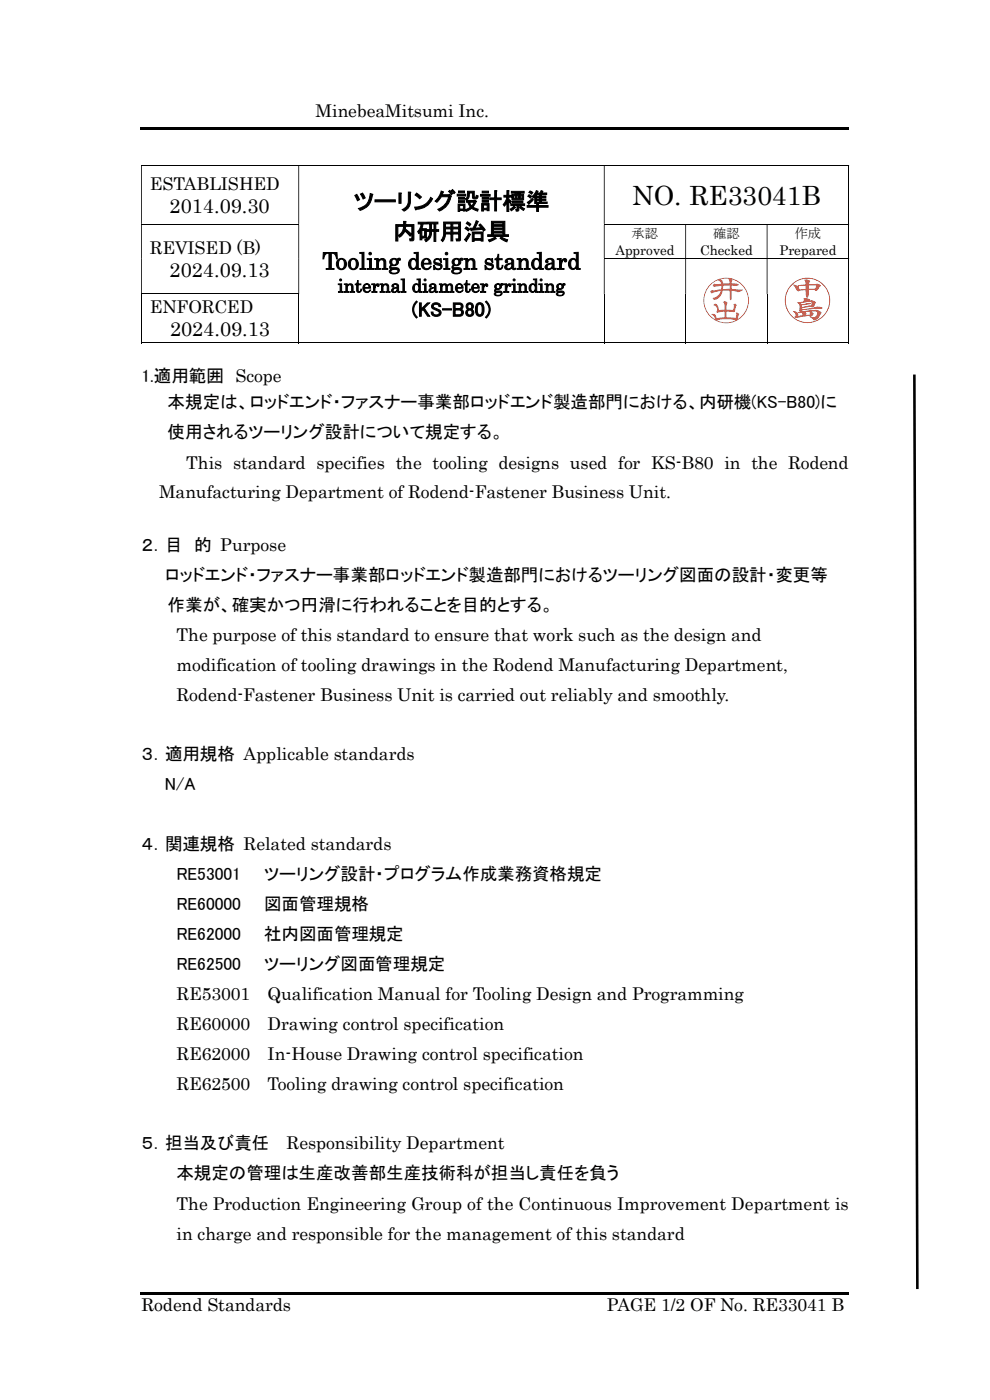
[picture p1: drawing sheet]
<svg xmlns="http://www.w3.org/2000/svg" width="210mm" height="297mm" viewBox="0 0 210 297" stroke-linecap="round" stroke-linejoin="round" font-family="sans-serif">
<defs><g id="words">
<text font-size="5.6" x="134.1" y="43.5">NO. RE33041B</text>
<g font-size="5">
<text x="75.1" y="44.4">ツーリング設計標準</text>
<text x="83.4" y="50.8">内研用治具</text>
<text x="68.4" y="57.2">Tooling design standard</text>
</g>
<g font-size="4.2">
<text x="36" y="45.2">2014.09.30</text>
<text x="36" y="58.8">2024.09.13</text>
<text x="36.1" y="71.4">2024.09.13</text>
<text x="87.4" y="67.1">(KS-B80)</text>
</g>
<text font-size="3.9" x="71.7" y="62">internal diameter grinding</text>
<g font-size="3.7">
<text x="66.9" y="24.8">MinebeaMitsumi Inc.</text>
<text x="31.7" y="40.2">ESTABLISHED</text>
<text x="31.7" y="53.8">REVISED (B)</text>
<text x="31.7" y="66.4">ENFORCED</text>
<text x="30" y="81">1.適用範囲 Scope</text>
<text x="35.6" y="86.6">本規定は、ロッドエンド・ファスナー事業部ロッドエンド製造部門における、内研機(KS-B80)に</text>
<text x="35.6" y="93">使用されるツーリング設計について規定する。</text>
<text x="39.5" y="99.4">This standard specifies the tooling designs used for KS-B80 in the Rodend</text>
<text x="33.7" y="105.7">Manufacturing Department of Rodend-Fastener Business Unit.</text>
<text x="30" y="116.8">２．目 的 Purpose</text>
<text x="34.9" y="123.2">ロッドエンド・ファスナー事業部ロッドエンド製造部門におけるツーリング図面の設計・変更等</text>
<text x="35.6" y="129.5">作業が、確実かつ円滑に行われることを目的とする。</text>
<text x="37.4" y="136">The purpose of this standard to ensure that work such as the design and</text>
<text x="37.4" y="142.3">modification of tooling drawings in the Rodend Manufacturing Department,</text>
<text x="37.4" y="148.7">Rodend-Fastener Business Unit is carried out reliably and smoothly.</text>
<text x="30" y="161.3">３．適用規格 Applicable standards</text>
<text x="34.9" y="167.6">N/A</text>
<text x="30" y="180.3">４．関連規格 Related standards</text>
<text x="37.4" y="186.7">RE53001</text>
<text x="56.1" y="186.7">ツーリング設計・プログラム作成業務資格規定</text>
<text x="37.4" y="193">RE60000</text>
<text x="56.1" y="193">図面管理規格</text>
<text x="37.4" y="199.4">RE62000</text>
<text x="56.1" y="199.4">社内図面管理規定</text>
<text x="37.4" y="205.7">RE62500</text>
<text x="56.1" y="205.7">ツーリング図面管理規定</text>
<text x="37.4" y="212.2">RE53001</text>
<text x="56.8" y="212.2">Qualification Manual for Tooling Design and Programming</text>
<text x="37.4" y="218.5">RE60000</text>
<text x="56.8" y="218.5">Drawing control specification</text>
<text x="37.4" y="224.9">RE62000</text>
<text x="56.8" y="224.9">In-House Drawing control specification</text>
<text x="37.4" y="231.2">RE62500</text>
<text x="56.8" y="231.2">Tooling drawing control specification</text>
<text x="30" y="243.8">５．担当及び責任</text>
<text x="60.8" y="243.8">Responsibility Department</text>
<text x="37.5" y="250.2">本規定の管理は生産改善部生産技術科が担当し責任を負う</text>
<text x="37.4" y="256.6">The Production Engineering Group of the Continuous Improvement Department is</text>
<text x="37.4" y="263">in charge and responsible for the management of this standard</text>
<text x="30" y="278.2">Rodend Standards</text>
<text x="128.7" y="278.2">PAGE 1/2 OF No. RE33041 B</text>
</g>
<g font-size="2.8">
<text x="134" y="50.5">承認</text>
<text x="151.3" y="50.5">確認</text>
<text x="168.5" y="50.5">作成</text>
<text x="130.6" y="54.1">Approved</text>
<text x="148.5" y="54.1">Checked</text>
<text x="165.4" y="54.1">Prepared</text>
</g>
</g></defs>
<path d="M29.8 27.1h150.3v.5h-150.3zM63.3 47.5h.2v.2h-.2zM29.8 274.1h150.3v.5h-150.3z" fill="#000"/>
<path d="M29.9 35.1h150.1M180 35.2v12.3M29.9 47.6h33.4M128.1 47.6h51.9M180 47.7v7" fill="none" stroke="#000" stroke-width=".21"/>
<g fill="#000">
<path d="M180 35h.1v.2h-.1zM29.9 35.2h.2v12.3h-.2zM63.3 35.2h.2v12.3h-.2zM128.1 35.2h.2v12.3h-.2z" fill-rule="evenodd"/>
<path d="M180 47.5h.1v.2h-.1zM29.9 47.7h.2v7h-.2zM63.3 47.7h.2v7h-.2zM128.1 47.7h.2v7h-.2zM145.4 47.7h.1v7h-.1zM162.6 47.7h.2v7h-.2z" fill-rule="evenodd"/>
</g>
<g fill="#ff4e4e">
<path d="M149.2 63.8a4.9 4.9 0 0 1 9.7 0 4.9 4.9 0 0 1-9.7 0zM149.4 63.7a4.7 4.7 0 0 1 9.3 0 4.7 4.7 0 0 1-9.3 0z" fill-rule="evenodd"/>
<path d="M152.2 59.3a.85 .85 0 0 1 1.2 .9l1.4-.1-.1-.7a.33 .33 0 0 1 0-.5 .33 .33 0 0 1 .5 .2l.2 .2-.2 .8a1.43 1.43 0 0 1 1.5 .4l-.5 .2-1-.1v.7l2.4 .1-.3 .3a1.52 1.52 0 0 1-1.7 0l-.4-.1v.3a2.13 2.13 0 0 1-.2 1.8 2.05 2.05 0 0 1-.2-1.7v-.4l-1.5 .1a2 2 0 0 1-1.9 1.9l-.2-.4a2.08 2.08 0 0 0 1.7-1.5l-1.5 .4a.34 .34 0 0 1-.6 .1 .34 .34 0 0 1 .1-.6l2.1-.2v-.7l-1.5 .1-.3-.2 .4-.4 .2 .1 1.2-.1a1.06 1.06 0 0 0-.9-.8zM153.4 60.6v.7h1.4v-.7z" fill-rule="evenodd"/>
<path d="M151.3 64.7a.55 .55 0 0 1 .6-.2 .55 .55 0 0 1 .4 .5l.2 .8 1.2-.1a1.76 1.76 0 0 0-.3-1.6 .53 .53 0 0 1 .8-.1 .53 .53 0 0 1-.1 .8v.9h1.4l.1-1a.32 .32 0 0 1 .4-.3 .32 .32 0 0 1 .3 .4l-.3 .5a.66 .66 0 0 1-.1 .7 .66 .66 0 0 1-.7 .2l-1.1-.1v1.3h2l.1-.6a.28 .28 0 0 1-.1-.3 .28 .28 0 0 1 .3-.2 .58 .58 0 0 1 .2 1l-.2 .6a10.1 10.1 0 0 0-4.6 .1l-.2-.2a1.1 1.1 0 0 0-.7-1.2 .83 .83 0 0 1 1.1 .9l1.7-.1v-1.3l-1.5 .3-.2-.1a1.02 1.02 0 0 0-.5-1.5z" fill-rule="evenodd"/>
</g>
<g fill="#ff3f0a">
<path d="M166.5 63.7a4.8 4.8 0 0 1 9.6 0 4.8 4.8 0 0 1-9.6 0zM166.7 63.7a4.6 4.6 0 0 1 9.2 0 4.6 4.6 0 0 1-9.2 0z" fill-rule="evenodd"/>
<path d="M168.1 60.4l1.1 .3 .3-.2 1.4-.1-.1-.8-.3-.2 .4-.1a.86 .86 0 0 1 .9 .4l-.2 .6h1.3a1.08 1.08 0 0 1 1.2 .3l-.2 .2a.9 .9 0 0 1-1 .8l-1.3-.1-.1 .7a.66 .66 0 0 1-.4 .9l-.2-1.5h-1.1a.7 .7 0 0 1-.7 .1 .7 .7 0 0 1-.4-.7zM171.6 60.5l-.1 .8h.8a.63 .63 0 0 0 .6-.1 .63 .63 0 0 0 .2-.7zM169.4 60.7v.2a.62 .62 0 0 0 1 .5l.5-.1v-.7z" fill-rule="evenodd"/>
<path d="M169 64.1h.7a.76 .76 0 0 0 .9-.5l-.1-.1a.98 .98 0 0 1 1.3 .2l-.1 .1a1.03 1.03 0 0 1 1.3 .5 .97 .97 0 0 1-.8 .9l-.1-.1-1.9 .2v.3l2.3-.3a2.05 2.05 0 0 1 2 .1l-.4 .1-3.5 .2-.4 .1-.1 .2 1.7-.2a2.38 2.38 0 0 1 2.5 .5l-.2 .3a1.73 1.73 0 0 1-1.5 1.3l-.9-.7a1.03 1.03 0 0 0 1.2 .1 1.03 1.03 0 0 0 .5-1.1l-.5-.2h-.9l.6 .5v.1a.67 .67 0 0 1-1.1 .4l-1.7 .3a1.18 1.18 0 0 1-1.3 0 .65 .65 0 0 0 .3-.7 .65 .65 0 0 0-.5-.5l-.1-.1a.86 .86 0 0 1 1.1 1.1l.4-.1a.42 .42 0 0 0 .5-.2 .42 .42 0 0 0 0-.5h-.1a.55 .55 0 0 1-.8-.1h.4l-.1-.2a1.52 1.52 0 0 0-.4-1.7zM169.8 64.3l.3 .3 1.5-.3 .4 .1-1.9 .3v.5l2-.3v-.2a.46 .46 0 0 0 .1-.6 .46 .46 0 0 0-.7 0zM170.8 66.2l.2 .3v.3h.4a.38 .38 0 0 0 .4-.1 .38 .38 0 0 0 0-.5v-.1z" fill-rule="evenodd"/>
</g>
<g fill="#000">
<path d="M29.9 54.7h.2v.2h-.2zM63.3 54.7h.2v.2h-.2z" fill-rule="evenodd"/>
<path d="M180 54.7h.1v.2h-.1zM29.9 54.9h.2v7.3h-.2zM63.3 54.9h.2v7.3h-.2zM128.1 54.9h.2v7.3h-.2zM145.4 54.9h.1v7.3h-.1zM162.6 54.9h.2v7.3h-.2z" fill-rule="evenodd"/>
<path d="M63.3 62.2h.2v.2h-.2zM128.1 62.2h.2v.2h-.2zM145.4 62.2h.1v.2h-.1zM162.6 62.2h.2v.2h-.2zM180 62.2h.1v.2h-.1z" fill-rule="evenodd"/>
</g>
<g fill="none" stroke="#000" stroke-width=".21">
<path d="M128.1 54.8h51.9M180 54.9v7.3M29.9 62.3h33.4M29.9 72.7h33.4M30 62.4v10.4M63.4 62.4v10.4M63.5 72.7h64.6M128.2 62.4v10.4M128.3 72.7h17.1M145.5 62.4v10.4M145.5 72.7h17.1M162.7 62.4v10.4"/>
<path d="M162.8 72.7h17.2M180 62.4v10.4"/>
</g>
<path d="M180 72.6h.1v.2h-.1z" fill="#000"/>
<path d="M194 79.5l.6 194" fill="none" stroke="#000" stroke-width=".55"/>
<use href="#words"/>
</svg>
